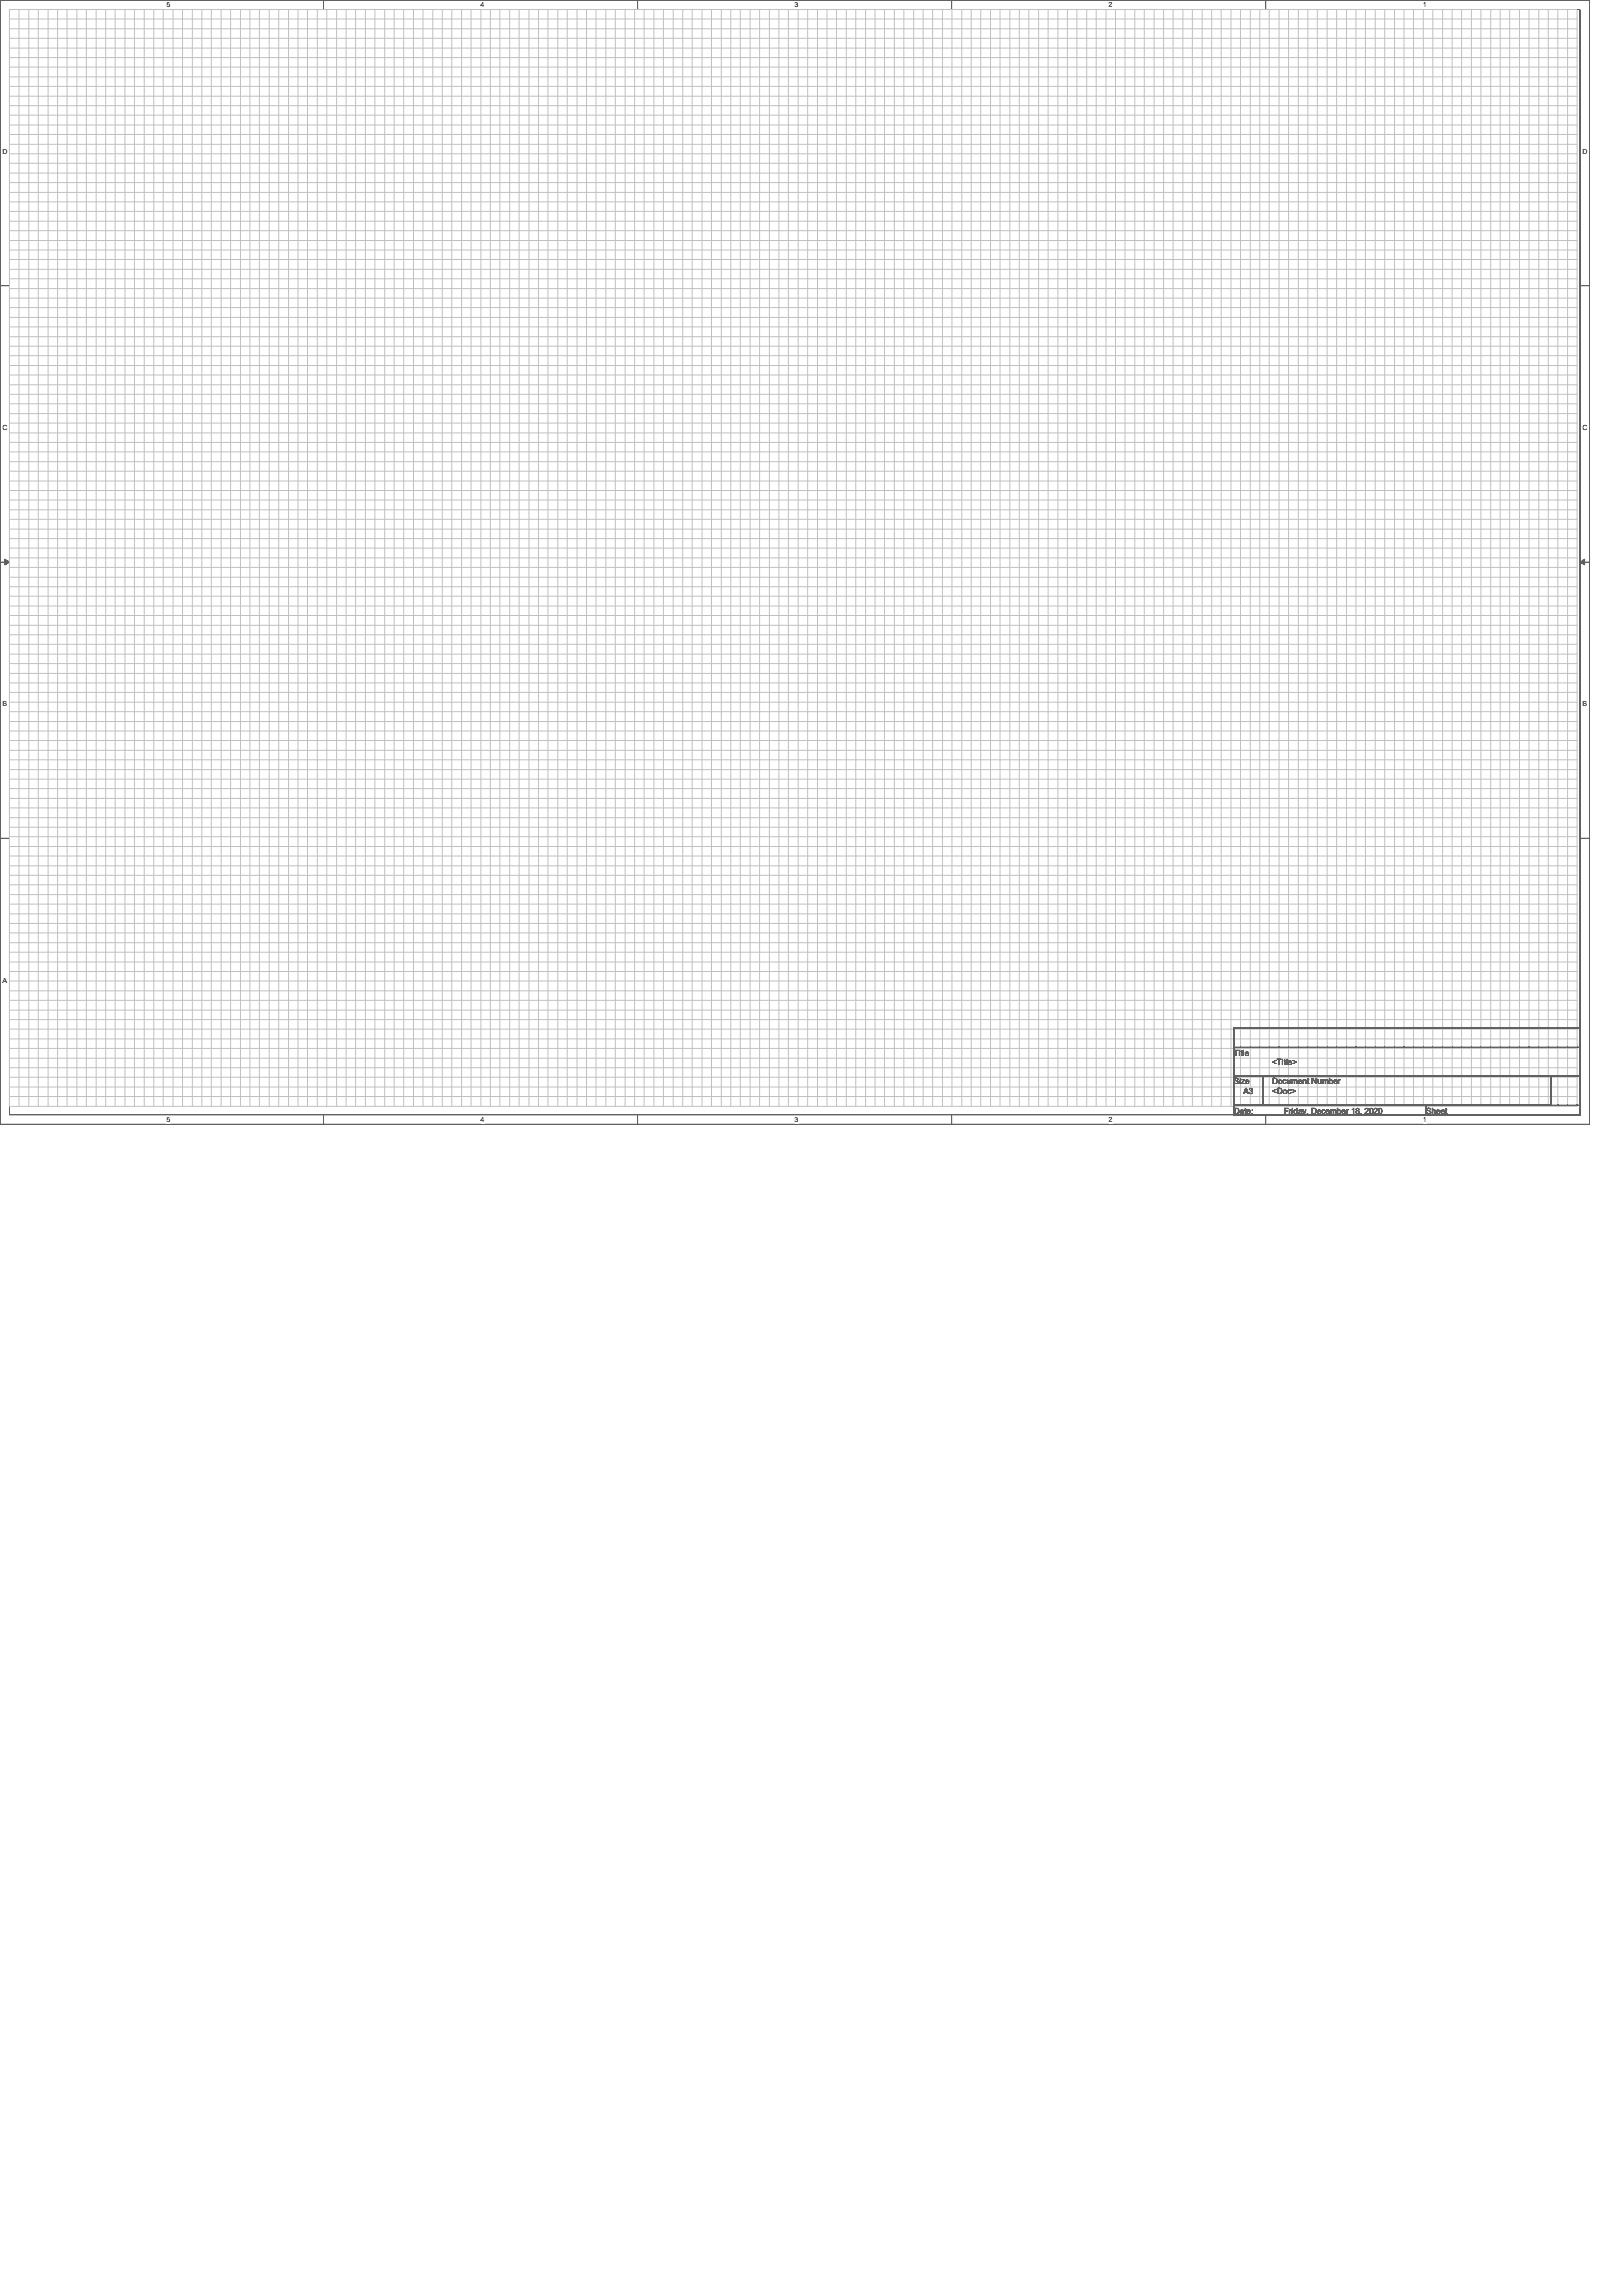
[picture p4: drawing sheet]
<svg xmlns="http://www.w3.org/2000/svg" width="210mm" height="297mm" viewBox="0 0 210 297" stroke-linecap="round" stroke-linejoin="round" font-family="sans-serif">
<defs><g id="words">
<g font-size="1.1">
<text x="159.7" y="136.6">Title</text>
<text x="164.6" y="137.8">&lt;Title&gt;</text>
<text x="159.7" y="140.3">Size</text>
<text x="160.9" y="141.6">A3</text>
<text x="164.6" y="140.3">Document Number</text>
<text x="164.6" y="141.6">&lt;Doc&gt;</text>
<text x="159.7" y="144.1">Date:</text>
<text x="166.2" y="144.1">Friday, December 18, 2020</text>
<text x="184.6" y="144.1">Sheet</text>
</g>
<g font-size=".9">
<text x="21.5" y=".9">5</text>
<text x="62.2" y=".9">4</text>
<text x="102.8" y=".9">3</text>
<text x="143.5" y=".9">2</text>
<text x="184.1" y=".9">1</text>
<text x=".3" y="19.9">D</text>
<text x="204.8" y="19.9">D</text>
<text x=".3" y="55.6">C</text>
<text x="204.8" y="55.6">C</text>
<text x=".3" y="91.4">B</text>
<text x="204.8" y="91.4">B</text>
<text x=".3" y="127.1">A</text>
<text x="21.5" y="145.2">5</text>
<text x="62.2" y="145.2">4</text>
<text x="102.8" y="145.2">3</text>
<text x="143.5" y="145.2">2</text>
<text x="184.1" y="145.2">1</text>
</g>
</g></defs>
<path d="M0 0h205.7v145.5h-205.7zM1.2 1.2h203.3v143h-203.3z" fill="none" stroke="#000" stroke-width=".13"/>
<g fill="#fff">
<path d="M21.5 .1h.6v1h-.6z"/>
<path d="M21.5 144.4h.6v1h-.6z"/>
</g>
<path d="M41.9 0v1.2M41.9 144.2v1.3" fill="none" stroke="#000" stroke-width=".13"/>
<g fill="#fff">
<path d="M62.2 .1h.5v1h-.5z"/>
<path d="M62.2 144.4h.5v1h-.5z"/>
</g>
<path d="M82.5 0v1.2M82.5 144.2v1.3" fill="none" stroke="#000" stroke-width=".13"/>
<g fill="#fff">
<path d="M102.8 .1h.5v1h-.5z"/>
<path d="M102.8 144.4h.5v1h-.5z"/>
</g>
<path d="M123.1 0v1.2M123.1 144.2v1.3" fill="none" stroke="#000" stroke-width=".13"/>
<g fill="#fff">
<path d="M143.5 .1h.5v1h-.5z"/>
<path d="M143.5 144.4h.5v1h-.5z"/>
</g>
<path d="M163.8 0v1.2M163.8 144.2v1.3" fill="none" stroke="#000" stroke-width=".13"/>
<g fill="#fff">
<path d="M184.1 .1h.5v1h-.5z"/>
<path d="M184.1 144.4h.5v1h-.5z"/>
<path d="M.3 19.1h.7v1h-.7z"/>
<path d="M204.8 19.1h.6v1h-.6z"/>
<path d="M.3 54.8h.7v1h-.7z"/>
<path d="M204.8 54.8h.6v1h-.6z"/>
</g>
<path d="M0 37h1.2M204.5 37h1.2" fill="none" stroke="#000" stroke-width=".13"/>
<g fill="#fff">
<path d="M.3 90.6h.6v1h-.6z"/>
<path d="M204.8 90.6h.6v1h-.6z"/>
</g>
<path d="M0 72.7h1.2M.6 72.3l.6 .4-.6 .4zM204.5 72.7l.6-.4v.8zM204.5 72.7h1.2" fill="none" stroke="#000" stroke-width=".13"/>
<path d="M.6 72.3l.6 .4-.6 .4zM204.5 72.7l.6-.4v.8z" fill="#000"/>
<path d="M.3 126.3h.6v1h-.6z" fill="#fff"/>
<path d="M0 108.5h1.2M204.5 108.5h1.2M159.7 133h44.8v2.5h-44.8zM159.7 135.5h44.8v3.7h-44.8zM159.7 139.2h3.7v3.8h-3.7zM163.4 139.2h37.3v3.8h-37.3zM159.7 143h24.9v1.2h-24.9zM184.6 143h19.9v1.2h-19.9z" fill="none" stroke="#000" stroke-width=".13"/>
<g fill="none" stroke="#c0c0c0" stroke-width=".13">
<path d="M1.2 1.2h202.9v141.9h-202.9zM1.2 2.5h202.9M1.2 3.7h202.9M1.2 5h202.9M1.2 6.2h202.9M1.2 7.5h202.9M1.2 8.7h202.9M1.2 9.9h202.9M1.2 11.2h202.9M1.2 12.4h202.9M1.2 13.7h202.9M1.2 14.9h202.9"/>
<path d="M1.2 16.2h202.9M1.2 17.4h202.9M1.2 18.7h202.9M1.2 19.9h202.9M2.5 1.2v141.9M3.7 1.2v141.9M5 1.2v141.9M6.2 1.2v141.9M7.5 1.2v141.9M8.7 1.2v141.9M9.9 1.2v141.9M11.2 1.2v141.9"/>
<path d="M12.4 1.2v141.9M13.7 1.2v141.9M14.9 1.2v141.9M16.2 1.2v141.9M17.4 1.2v141.9M18.7 1.2v141.9M19.9 1.2v141.9M21.1 1.2v141.9M22.4 1.2v141.9M23.6 1.2v141.9M24.9 1.2v141.9M26.1 1.2v141.9"/>
<path d="M27.3 1.2v141.9M28.6 1.2v141.9M29.8 1.2v141.9M31.1 1.2v141.9M32.3 1.2v141.9M33.6 1.2v141.9M34.8 1.2v141.9M36.1 1.2v141.9M37.3 1.2v141.9M38.6 1.2v141.9M39.8 1.2v141.9M41.1 1.2v141.9"/>
<path d="M42.3 1.2v141.9M43.6 1.2v141.9M44.8 1.2v141.9M46 1.2v141.9M47.3 1.2v141.9M48.5 1.2v141.9M49.8 1.2v141.9M51 1.2v141.9M52.2 1.2v141.9M53.5 1.2v141.9M54.7 1.2v141.9M56 1.2v141.9"/>
<path d="M57.2 1.2v141.9M58.5 1.2v141.9M59.7 1.2v141.9M61 1.2v141.9M62.2 1.2v141.9M63.5 1.2v141.9M64.7 1.2v141.9M66 1.2v141.9M67.2 1.2v141.9M68.5 1.2v141.9M69.7 1.2v141.9M70.9 1.2v141.9"/>
<path d="M72.2 1.2v141.9M73.4 1.2v141.9M74.7 1.2v141.9M75.9 1.2v141.9M77.1 1.2v141.9M78.4 1.2v141.9M79.6 1.2v141.9M80.9 1.2v141.9M82.1 1.2v141.9M83.4 1.2v141.9M84.6 1.2v141.9M85.9 1.2v141.9"/>
<path d="M87.1 1.2v141.9M88.3 1.2v141.9M89.6 1.2v141.9M90.8 1.2v141.9M92.1 1.2v141.9M93.3 1.2v141.9M94.6 1.2v141.9M95.8 1.2v141.9M97.1 1.2v141.9M98.3 1.2v141.9M99.6 1.2v141.9M100.8 1.2v141.9"/>
<path d="M102 1.2v141.9M103.3 1.2v141.9M104.5 1.2v141.9M105.8 1.2v141.9M107 1.2v141.9M108.2 1.2v141.9M109.5 1.2v141.9M110.7 1.2v141.9M112 1.2v141.9M113.2 1.2v141.9M114.5 1.2v141.9M115.7 1.2v141.9"/>
<path d="M117 1.2v141.9M118.2 1.2v141.9M119.5 1.2v141.9M120.7 1.2v141.9M122 1.2v141.9M123.2 1.2v141.9M124.5 1.2v141.9M125.7 1.2v141.9M126.9 1.2v141.9M128.2 1.2v141.9M129.4 1.2v141.9M130.7 1.2v141.9"/>
<path d="M131.9 1.2v141.9M133.1 1.2v141.9M134.4 1.2v141.9M135.6 1.2v141.9M136.9 1.2v141.9M138.1 1.2v141.9M139.4 1.2v141.9M140.6 1.2v141.9M141.9 1.2v141.9M143.1 1.2v141.9M144.4 1.2v141.9M145.6 1.2v141.9"/>
<path d="M146.9 1.2v141.9M148.1 1.2v141.9M149.4 1.2v141.9M150.6 1.2v141.9M151.8 1.2v141.9M153.1 1.2v141.9M154.3 1.2v141.9M155.6 1.2v141.9M156.8 1.2v141.9M158 1.2v141.9M159.3 1.2v141.9M160.5 1.2v141.9"/>
<path d="M161.8 1.2v141.9M163 1.2v141.9M164.3 1.2v141.9M165.5 1.2v141.9M166.8 1.2v141.9M168 1.2v141.9M169.2 1.2v141.9M170.5 1.2v141.9M171.7 1.2v141.9M173 1.2v141.9M174.2 1.2v141.9M175.5 1.2v141.9"/>
<path d="M176.7 1.2v141.9M178 1.2v141.9M179.2 1.2v141.9M180.5 1.2v141.9M181.7 1.2v141.9M182.9 1.2v141.9M184.2 1.2v141.9M185.4 1.2v141.9M186.7 1.2v141.9M187.9 1.2v141.9M189.1 1.2v141.9M190.4 1.2v141.9"/>
<path d="M191.6 1.2v141.9M192.9 1.2v141.9M194.1 1.2v141.9M195.4 1.2v141.9M196.6 1.2v141.9M197.9 1.2v141.9M199.1 1.2v141.9M200.4 1.2v141.9M201.6 1.2v141.9M202.9 1.2v141.9M1.2 21.1h202.9M1.2 22.4h202.9"/>
<path d="M1.2 23.6h202.9M1.2 24.9h202.9M1.2 26.1h202.9M1.2 27.3h202.9M1.2 28.6h202.9M1.2 29.8h202.9M1.2 31.1h202.9M1.2 32.3h202.9M1.2 33.6h202.9M1.2 34.8h202.9M1.2 36.1h202.9M1.2 37.3h202.9"/>
<path d="M1.2 38.6h202.9M1.2 39.8h202.9M1.2 41.1h202.9M1.2 42.3h202.9M1.2 43.6h202.9M1.2 44.8h202.9M1.2 46h202.9M1.2 47.3h202.9M1.2 48.5h202.9M1.2 49.8h202.9M1.2 51h202.9M1.2 52.2h202.9"/>
<path d="M1.2 53.5h202.9M1.2 54.7h202.9M1.2 56h202.9M1.2 57.2h202.9M1.2 58.5h202.9M1.2 59.7h202.9M1.2 61h202.9M1.2 62.2h202.9M1.2 63.5h202.9M1.2 64.7h202.9M1.2 66h202.9M1.2 67.2h202.9"/>
<path d="M1.2 68.5h202.9M1.2 69.7h202.9M1.2 70.9h202.9M1.2 72.2h202.9M1.2 73.4h202.9M1.2 74.7h202.9M1.2 75.9h202.9M1.2 77.1h202.9M1.2 78.4h202.9M1.2 79.6h202.9M1.2 80.9h202.9M1.2 82.1h202.9"/>
<path d="M1.2 83.4h202.9M1.2 84.6h202.9M1.2 85.9h202.9M1.2 87.1h202.9M1.2 88.3h202.9M1.2 89.6h202.9M1.2 90.8h202.9M1.2 92.1h202.9M1.2 93.3h202.9M1.2 94.6h202.9M1.2 95.8h202.9M1.2 97.1h202.9"/>
<path d="M1.2 98.3h202.9M1.2 99.6h202.9M1.2 100.8h202.9M1.2 102h202.9M1.2 103.3h202.9M1.2 104.5h202.9M1.2 105.8h202.9M1.2 107h202.9M1.2 108.2h202.9M1.2 109.5h202.9M1.2 110.7h202.9M1.2 112h202.9"/>
<path d="M1.2 113.2h202.9M1.2 114.5h202.9M1.2 115.7h202.9M1.2 117h202.9M1.2 118.2h202.9M1.2 119.5h202.9M1.2 120.7h202.9M1.2 122h202.9M1.2 123.2h202.9M1.2 124.5h202.9M1.2 125.7h202.9M1.2 126.9h202.9"/>
<path d="M1.2 128.2h202.9M1.2 129.4h202.9M1.2 130.7h202.9M1.2 131.9h202.9M1.2 133.1h202.9M1.2 134.4h202.9M1.2 135.6h202.9M1.2 136.9h202.9M1.2 138.1h202.9M1.2 139.4h202.9M1.2 140.6h202.9M1.2 141.9h202.9"/>
</g>
<use href="#words"/>
</svg>
